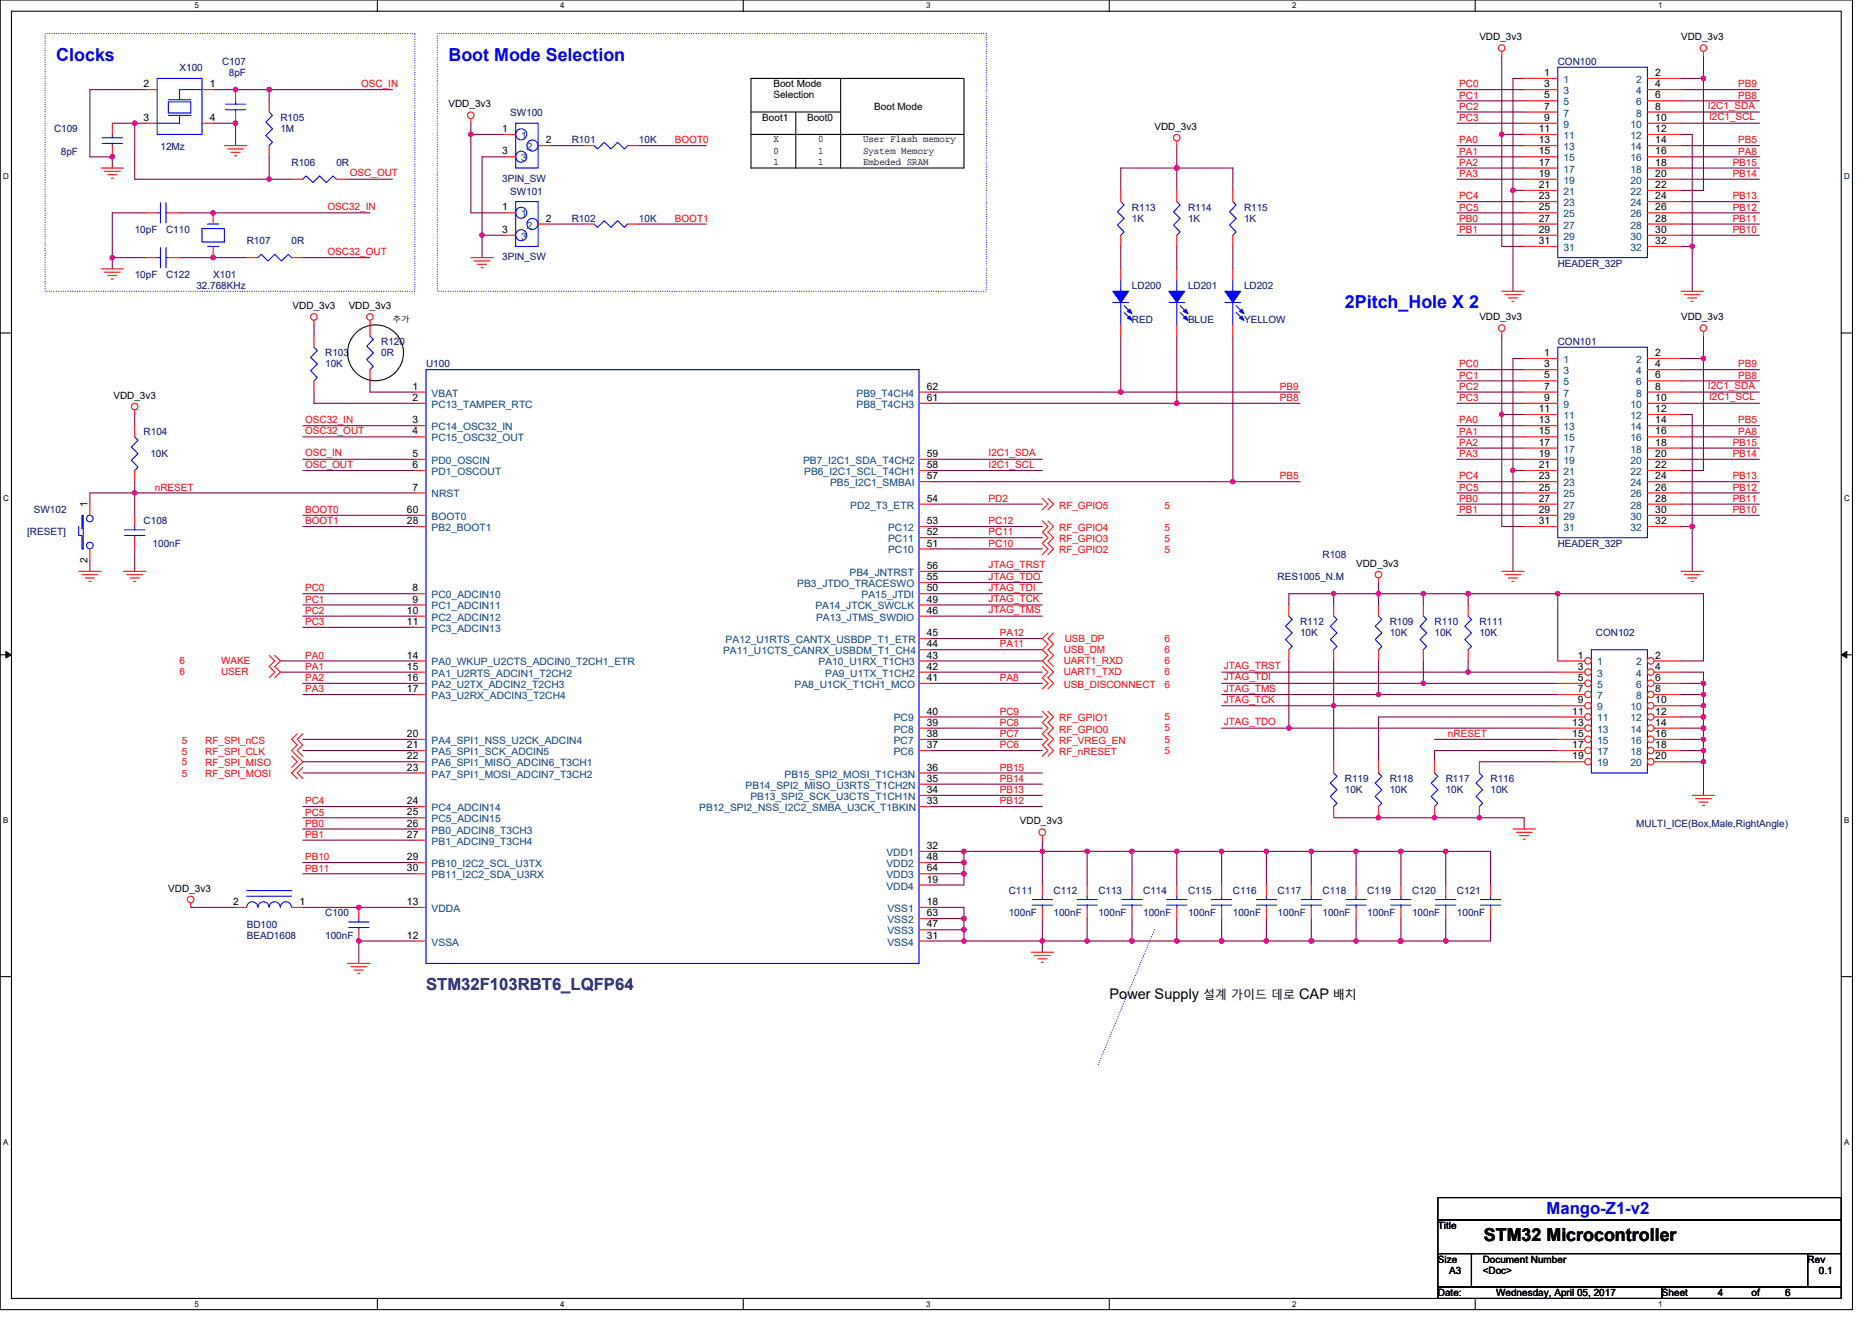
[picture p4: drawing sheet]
<svg xmlns="http://www.w3.org/2000/svg" width="297mm" height="210mm" viewBox="0 0 297 210" stroke-linecap="round" stroke-linejoin="round" font-family="sans-serif">
<defs><g id="words">
<g font-size="2.8" fill="#00f">
<text x="8.9" y="9.8">Clocks</text>
<text x="71.2" y="9.8">Boot Mode Selection</text>
<text x="213.4" y="48.9">2Pitch_Hole X 2</text>
</g>
<text font-size="2.8" x="235.5" y="197">STM32 Microcontroller</text>
<text font-size="2.6" fill="#000080" x="67.6" y="157.1">STM32F103RBT6_LQFP64</text>
<text font-size="2.6" fill="#00f" x="245.4" y="192.7">Mango-Z1-v2</text>
<g font-size="2.3">
<text x="176.1" y="158.5">Power Supply</text>
<text x="206.1" y="158.5">CAP</text>
</g>
<g font-size="1.9">
<text x="190.9" y="158.5">설계 가이드 데로</text>
<text x="211.5" y="158.5">배치</text>
</g>
<g font-size="1.6" fill="#000080">
<text x="28.5" y="11.2">X100</text>
<text x="35.2" y="10.3">C107</text>
<text x="247.2" y="10.3">CON100</text>
<text x="36.3" y="12.1">8pF</text>
<text x="8.6" y="21">C109</text>
<text x="25.5" y="23.8">12Mz</text>
<text x="44.5" y="19.2">R105</text>
<text x="44.5" y="21">1M</text>
<text x="80.9" y="18.5">SW100</text>
<text x="90.7" y="22.8">R101</text>
<text x="101.4" y="22.8">10K</text>
<text x="9.6" y="24.5">8pF</text>
<text x="46.3" y="26.3">R106</text>
<text x="53.4" y="26.3">0R</text>
<text x="79.7" y="28.8">3PIN_SW</text>
<text x="80.9" y="30.9">SW101</text>
<text x="90.7" y="35.2">R102</text>
<text x="101.4" y="35.2">10K</text>
<text x="179.6" y="33.4">R113</text>
<text x="179.6" y="35.2">1K</text>
<text x="188.5" y="33.4">R114</text>
<text x="188.5" y="35.2">1K</text>
<text x="197.4" y="33.4">R115</text>
<text x="197.4" y="35.2">1K</text>
<text x="21.4" y="37">10pF</text>
<text x="26.3" y="37">C110</text>
<text x="39.2" y="38.8">R107</text>
<text x="46.3" y="38.8">0R</text>
<text x="79.7" y="41.3">3PIN_SW</text>
<text x="21.4" y="44.1">10pF</text>
<text x="26.3" y="44.1">C122</text>
<text x="31.2" y="45.9">32.768KHz</text>
<text x="33.8" y="44.1">X101</text>
<text x="179.6" y="45.9">LD200</text>
<text x="188.5" y="45.9">LD201</text>
<text x="197.4" y="45.9">LD202</text>
<text x="247.2" y="42.3">HEADER_32P</text>
<text x="179.6" y="51.2">RED</text>
<text x="188.5" y="51.2">BLUE</text>
<text x="197.4" y="51.2">YELLOW</text>
<text x="51.6" y="56.5">R103</text>
<text x="51.6" y="58.3">10K</text>
<text x="60.5" y="54.8">R120</text>
<text x="60.5" y="56.5">0R</text>
<text x="67.6" y="58.3">U100</text>
<text x="247.2" y="54.8">CON101</text>
<text x="22.8" y="69">R104</text>
<text x="23.9" y="72.5">10K</text>
<text x="5.4" y="81.4">SW102</text>
<text x="22.8" y="83.2">C108</text>
<text x="4.3" y="85">[RESET]</text>
<text x="24.2" y="86.8">100nF</text>
<text x="209.8" y="88.5">R108</text>
<text x="247.2" y="86.8">HEADER_32P</text>
<text x="202.7" y="92.1">RES1005_N.M</text>
<text x="206.3" y="99.2">R112</text>
<text x="206.3" y="101">10K</text>
<text x="220.5" y="99.2">R109</text>
<text x="220.5" y="101">10K</text>
<text x="227.6" y="99.2">R110</text>
<text x="227.6" y="101">10K</text>
<text x="234.7" y="99.2">R111</text>
<text x="234.7" y="101">10K</text>
<text x="253.2" y="101">CON102</text>
<text x="213.4" y="124.1">R119</text>
<text x="213.4" y="125.9">10K</text>
<text x="220.5" y="124.1">R118</text>
<text x="220.5" y="125.9">10K</text>
<text x="229.4" y="124.1">R117</text>
<text x="229.4" y="125.9">10K</text>
<text x="236.5" y="124.1">R116</text>
<text x="236.5" y="125.9">10K</text>
<text x="259.6" y="131.2">MULTI_ICE(Box,Male,RightAngle)</text>
<text x="160.1" y="141.9">C111</text>
<text x="167.2" y="141.9">C112</text>
<text x="174.3" y="141.9">C113</text>
<text x="181.4" y="141.9">C114</text>
<text x="188.5" y="141.9">C115</text>
<text x="195.6" y="141.9">C116</text>
<text x="202.7" y="141.9">C117</text>
<text x="209.8" y="141.9">C118</text>
<text x="217" y="141.9">C119</text>
<text x="224.1" y="141.9">C120</text>
<text x="231.2" y="141.9">C121</text>
<text x="39.2" y="147.2">BD100</text>
<text x="39.2" y="149">BEAD1608</text>
<text x="51.6" y="145.4">C100</text>
<text x="51.6" y="149">100nF</text>
<text x="160.1" y="145.4">100nF</text>
<text x="167.2" y="145.4">100nF</text>
<text x="174.3" y="145.4">100nF</text>
<text x="181.4" y="145.4">100nF</text>
<text x="188.5" y="145.4">100nF</text>
<text x="195.6" y="145.4">100nF</text>
<text x="202.7" y="145.4">100nF</text>
<text x="209.8" y="145.4">100nF</text>
<text x="217" y="145.4">100nF</text>
<text x="224.1" y="145.4">100nF</text>
<text x="231.2" y="145.4">100nF</text>
</g>
<g font-size="1.6">
<text x="234.7" y="6.4">VDD_3v3</text>
<text x="266.7" y="6.4">VDD_3v3</text>
<text x="22.8" y="13.8">2</text>
<text x="33.3" y="13.8">1</text>
<text x="71.2" y="17.1">VDD_3v3</text>
<text x="122.7" y="13.9">Boot Mode</text>
<text x="122.7" y="15.5">Selection</text>
<text x="138.7" y="17.4">Boot Mode</text>
<text x="245" y="12.1">1</text>
<text x="245" y="13.8">3</text>
<text x="245" y="15.6">5</text>
<text x="245" y="17.4">7</text>
<text x="262.7" y="12.1">2</text>
<text x="262.7" y="13.8">4</text>
<text x="262.7" y="15.6">6</text>
<text x="262.7" y="17.4">8</text>
<text x="22.8" y="19.2">3</text>
<text x="33.3" y="19.2">4</text>
<text x="79.7" y="21">1</text>
<text x="86.6" y="22.7">2</text>
<text x="120.9" y="19.2">Boot1</text>
<text x="122.7" y="22.6">X</text>
<text x="128.1" y="19.2">Boot0</text>
<text x="129.8" y="22.6">0</text>
<text x="136.9" y="22.6">User Flash memory</text>
<text x="183.2" y="20.6">VDD_3v3</text>
<text x="244.2" y="22.7">13</text>
<text x="244.2" y="21">11</text>
<text x="245" y="19.2">9</text>
<text x="262.7" y="22.7">14</text>
<text x="262.7" y="19.2">10</text>
<text x="262.7" y="21">12</text>
<text x="79.7" y="24.5">3</text>
<text x="122.7" y="24.4">0</text>
<text x="122.7" y="26.1">1</text>
<text x="129.8" y="24.4">1</text>
<text x="129.8" y="26.1">1</text>
<text x="136.9" y="24.4">System Memory</text>
<text x="136.9" y="26.1">Embeded SRAM</text>
<text x="244.2" y="29.8">21</text>
<text x="244.2" y="28.1">19</text>
<text x="244.2" y="26.3">17</text>
<text x="244.2" y="24.5">15</text>
<text x="262.7" y="29.8">22</text>
<text x="262.7" y="28.1">20</text>
<text x="262.7" y="26.3">18</text>
<text x="262.7" y="24.5">16</text>
<text x="79.7" y="33.4">1</text>
<text x="86.6" y="35.2">2</text>
<text x="244.2" y="31.6">23</text>
<text x="244.2" y="33.4">25</text>
<text x="244.2" y="35.2">27</text>
<text x="262.7" y="31.6">24</text>
<text x="262.7" y="33.4">26</text>
<text x="262.7" y="35.2">28</text>
<text x="79.7" y="37">3</text>
<text x="244.2" y="37">29</text>
<text x="244.2" y="38.7">31</text>
<text x="262.7" y="37">30</text>
<text x="262.7" y="38.7">32</text>
<text x="46.4" y="49.1">VDD_3v3</text>
<text x="55.3" y="49.1">VDD_3v3</text>
<text x="234.7" y="50.8">VDD_3v3</text>
<text x="266.7" y="50.8">VDD_3v3</text>
<text x="245" y="56.5">1</text>
<text x="245" y="58.3">3</text>
<text x="262.7" y="56.5">2</text>
<text x="262.7" y="58.3">4</text>
<text x="18" y="63.3">VDD_3v3</text>
<text x="65.5" y="61.8">1</text>
<text x="65.5" y="63.6">2</text>
<text x="147.1" y="61.8">62</text>
<text x="147.1" y="63.6">61</text>
<text x="244.2" y="65.4">11</text>
<text x="245" y="60.1">5</text>
<text x="245" y="61.8">7</text>
<text x="245" y="63.6">9</text>
<text x="262.7" y="60.1">6</text>
<text x="262.7" y="61.8">8</text>
<text x="262.7" y="63.6">10</text>
<text x="262.7" y="65.4">12</text>
<text x="65.5" y="67.2">3</text>
<text x="65.5" y="69">4</text>
<text x="244.2" y="70.7">17</text>
<text x="244.2" y="69">15</text>
<text x="244.2" y="67.2">13</text>
<text x="262.7" y="70.7">18</text>
<text x="262.7" y="69">16</text>
<text x="262.7" y="67.2">14</text>
<text x="65.5" y="72.5">5</text>
<text x="65.5" y="74.3">6</text>
<text x="65.5" y="77.9">7</text>
<text x="147.1" y="72.5">59</text>
<text x="147.1" y="74.3">58</text>
<text x="147.1" y="76.1">57</text>
<text x="244.2" y="74.3">21</text>
<text x="244.2" y="72.5">19</text>
<text x="244.2" y="76.1">23</text>
<text x="244.2" y="77.9">25</text>
<text x="262.7" y="74.3">22</text>
<text x="262.7" y="72.5">20</text>
<text x="262.7" y="76.1">24</text>
<text x="262.7" y="77.9">26</text>
<text x="13.9" y="80.5" transform="rotate(-90 13.9 80.5)">1</text>
<text x="64.6" y="83.2">28</text>
<text x="64.6" y="81.4">60</text>
<text x="147.1" y="83.2">53</text>
<text x="147.1" y="79.6">54</text>
<text x="244.2" y="79.6">27</text>
<text x="244.2" y="81.4">29</text>
<text x="244.2" y="83.2">31</text>
<text x="262.7" y="79.6">28</text>
<text x="262.7" y="81.4">30</text>
<text x="262.7" y="83.2">32</text>
<text x="13.9" y="89.3" transform="rotate(-90 13.9 89.3)">2</text>
<text x="147.1" y="85">52</text>
<text x="147.1" y="86.7">51</text>
<text x="215.2" y="90">VDD_3v3</text>
<text x="65.5" y="93.9">8</text>
<text x="65.5" y="95.6">9</text>
<text x="147.1" y="93.9">50</text>
<text x="147.1" y="90.3">56</text>
<text x="147.1" y="92.1">55</text>
<text x="147.1" y="95.6">49</text>
<text x="64.6" y="97.4">10</text>
<text x="64.6" y="99.2">11</text>
<text x="147.1" y="101">45</text>
<text x="147.1" y="97.4">46</text>
<text x="64.6" y="104.5">14</text>
<text x="64.6" y="106.3">15</text>
<text x="147.1" y="106.3">42</text>
<text x="147.1" y="102.7">44</text>
<text x="147.1" y="104.5">43</text>
<text x="250.4" y="104.5">1</text>
<text x="250.4" y="106.3">3</text>
<text x="262.7" y="104.5">2</text>
<text x="262.7" y="106.3">4</text>
<text x="64.6" y="108.1">16</text>
<text x="64.6" y="109.9">17</text>
<text x="147.1" y="113.4">40</text>
<text x="147.1" y="108.1">41</text>
<text x="249.5" y="113.4">11</text>
<text x="250.4" y="108.1">5</text>
<text x="250.4" y="109.9">7</text>
<text x="250.4" y="111.6">9</text>
<text x="262.7" y="108.1">6</text>
<text x="262.7" y="109.9">8</text>
<text x="262.7" y="111.6">10</text>
<text x="262.7" y="113.4">12</text>
<text x="64.6" y="117">20</text>
<text x="64.6" y="118.7">21</text>
<text x="147.1" y="115.2">39</text>
<text x="147.1" y="117">38</text>
<text x="147.1" y="118.7">37</text>
<text x="249.5" y="115.2">13</text>
<text x="249.5" y="117">15</text>
<text x="249.5" y="118.7">17</text>
<text x="262.7" y="115.2">14</text>
<text x="262.7" y="117">16</text>
<text x="262.7" y="118.7">18</text>
<text x="64.6" y="120.5">22</text>
<text x="64.6" y="122.3">23</text>
<text x="147.1" y="122.3">36</text>
<text x="147.1" y="125.9">34</text>
<text x="147.1" y="124.1">35</text>
<text x="249.5" y="120.5">19</text>
<text x="262.7" y="120.5">20</text>
<text x="64.6" y="127.6">24</text>
<text x="64.6" y="129.4">25</text>
<text x="64.6" y="131.2">26</text>
<text x="147.1" y="127.6">33</text>
<text x="161.8" y="130.9">VDD_3v3</text>
<text x="64.6" y="133">27</text>
<text x="64.6" y="136.5">29</text>
<text x="147.1" y="134.7">32</text>
<text x="147.1" y="136.5">48</text>
<text x="26.7" y="141.5">VDD_3v3</text>
<text x="37" y="143.6">2</text>
<text x="47.5" y="143.6">1</text>
<text x="64.6" y="138.3">30</text>
<text x="64.6" y="143.6">13</text>
<text x="147.1" y="143.6">18</text>
<text x="147.1" y="138.3">64</text>
<text x="147.1" y="140.1">19</text>
<text x="64.6" y="149">12</text>
<text x="147.1" y="149">31</text>
<text x="147.1" y="147.2">47</text>
<text x="147.1" y="145.4">63</text>
<text x="228.2" y="195.1">Title</text>
<text x="228.2" y="200.4">Size</text>
<text x="229.9" y="202.2">A3</text>
<text x="235.3" y="200.4">Document Number</text>
<text x="235.3" y="202.2">&lt;Doc&gt;</text>
<text x="286.8" y="200.4">Rev</text>
<text x="288.6" y="202.2">0.1</text>
<text x="228.2" y="205.7">Date:</text>
<text x="237.4" y="205.7">Wednesday, April 05, 2017</text>
<text x="263.7" y="205.7">Sheet</text>
<text x="272.6" y="205.7">4</text>
<text x="277.9" y="205.7">of</text>
<text x="283.3" y="205.7">6</text>
</g>
<g font-size="1.6" fill="#f00">
<text x="57.3" y="13.8">OSC_IN</text>
<text x="231.5" y="13.9">PC0</text>
<text x="231.5" y="15.6">PC1</text>
<text x="231.5" y="17.4">PC2</text>
<text x="271" y="17.3">I2C1_SDA</text>
<text x="275.8" y="13.9">PB9</text>
<text x="275.8" y="15.6">PB8</text>
<text x="107.1" y="22.8">BOOT0</text>
<text x="231.5" y="19.2">PC3</text>
<text x="231.5" y="22.8">PA0</text>
<text x="271.2" y="19.1">I2C1_SCL</text>
<text x="275.8" y="22.8">PB5</text>
<text x="55.5" y="28">OSC_OUT</text>
<text x="231.5" y="24.5">PA1</text>
<text x="231.5" y="26.3">PA2</text>
<text x="231.5" y="28.1">PA3</text>
<text x="274.9" y="26.3">PB15</text>
<text x="274.9" y="28.1">PB14</text>
<text x="275.8" y="24.5">PA8</text>
<text x="52" y="33.3">OSC32_IN</text>
<text x="107.1" y="35.2">BOOT1</text>
<text x="231.5" y="31.6">PC4</text>
<text x="231.5" y="33.4">PC5</text>
<text x="231.5" y="35.2">PB0</text>
<text x="274.9" y="31.6">PB13</text>
<text x="274.9" y="33.4">PB12</text>
<text x="274.9" y="35.2">PB11</text>
<text x="52" y="40.4">OSC32_OUT</text>
<text x="231.5" y="37">PB1</text>
<text x="274.9" y="37">PB10</text>
<text x="231.5" y="58.3">PC0</text>
<text x="275.8" y="58.3">PB9</text>
<text x="203.1" y="61.9">PB9</text>
<text x="203.1" y="63.6">PB8</text>
<text x="231.5" y="60.1">PC1</text>
<text x="231.5" y="61.9">PC2</text>
<text x="231.5" y="63.6">PC3</text>
<text x="271" y="61.8">I2C1_SDA</text>
<text x="271.2" y="63.5">I2C1_SCL</text>
<text x="275.8" y="60.1">PB8</text>
<text x="48.4" y="67.1">OSC32_IN</text>
<text x="48.4" y="68.9">OSC32_OUT</text>
<text x="231.5" y="67.2">PA0</text>
<text x="231.5" y="69">PA1</text>
<text x="231.5" y="70.8">PA2</text>
<text x="274.9" y="70.8">PB15</text>
<text x="275.8" y="67.2">PB5</text>
<text x="275.8" y="69">PA8</text>
<text x="24.6" y="77.9">nRESET</text>
<text x="48.4" y="72.4">OSC_IN</text>
<text x="48.4" y="74.2">OSC_OUT</text>
<text x="156.9" y="72.4">I2C1_SDA</text>
<text x="156.9" y="74.2">I2C1_SCL</text>
<text x="203.1" y="76.1">PB5</text>
<text x="231.5" y="72.5">PA3</text>
<text x="231.5" y="76.1">PC4</text>
<text x="231.5" y="77.9">PC5</text>
<text x="274.9" y="76.1">PB13</text>
<text x="274.9" y="77.9">PB12</text>
<text x="274.9" y="72.5">PB14</text>
<text x="48.4" y="81.4">BOOT0</text>
<text x="48.4" y="83.2">BOOT1</text>
<text x="156.9" y="79.7">PD2</text>
<text x="156.9" y="83.2">PC12</text>
<text x="168.1" y="80.7">RF_GPIO5</text>
<text x="184.8" y="80.7">5</text>
<text x="231.5" y="79.7">PB0</text>
<text x="231.5" y="81.4">PB1</text>
<text x="274.9" y="79.7">PB11</text>
<text x="274.9" y="81.4">PB10</text>
<text x="156.9" y="85">PC11</text>
<text x="156.9" y="86.8">PC10</text>
<text x="168.1" y="87.8">RF_GPIO2</text>
<text x="168.1" y="86">RF_GPIO3</text>
<text x="168.1" y="84.3">RF_GPIO4</text>
<text x="184.8" y="87.8">5</text>
<text x="184.8" y="86">5</text>
<text x="184.8" y="84.3">5</text>
<text x="48.4" y="93.9">PC0</text>
<text x="48.4" y="95.7">PC1</text>
<text x="156.9" y="90.2">JTAG_TRST</text>
<text x="156.9" y="92">JTAG_TDO</text>
<text x="156.9" y="93.8">JTAG_TDI</text>
<text x="156.9" y="95.5">JTAG_TCK</text>
<text x="48.4" y="97.4">PC2</text>
<text x="48.4" y="99.2">PC3</text>
<text x="156.9" y="97.3">JTAG_TMS</text>
<text x="158.6" y="101">PA12</text>
<text x="168.9" y="101.9">USB_DP</text>
<text x="184.8" y="101.9">6</text>
<text x="28.5" y="105.4">6</text>
<text x="28.5" y="107.2">6</text>
<text x="35.1" y="105.4">WAKE</text>
<text x="35.1" y="107.2">USER</text>
<text x="48.4" y="104.5">PA0</text>
<text x="48.4" y="106.3">PA1</text>
<text x="158.6" y="102.8">PA11</text>
<text x="168.8" y="105.4">UART1_RXD</text>
<text x="168.8" y="107.2">UART1_TXD</text>
<text x="168.8" y="103.7">USB_DM</text>
<text x="184.8" y="105.4">6</text>
<text x="184.8" y="107.2">6</text>
<text x="184.8" y="103.7">6</text>
<text x="194.2" y="106.2">JTAG_TRST</text>
<text x="194.2" y="108">JTAG_TDI</text>
<text x="48.4" y="108.1">PA2</text>
<text x="48.4" y="109.9">PA3</text>
<text x="158.6" y="113.4">PC9</text>
<text x="158.6" y="108.1">PA8</text>
<text x="168.8" y="109.2">USB_DISCONNECT</text>
<text x="184.8" y="109.2">6</text>
<text x="194.2" y="111.5">JTAG_TCK</text>
<text x="194.2" y="109.8">JTAG_TMS</text>
<text x="28.8" y="118">5</text>
<text x="28.8" y="119.8">5</text>
<text x="32.6" y="118">RF_SPI_nCS</text>
<text x="32.6" y="119.8">RF_SPI_CLK</text>
<text x="158.6" y="115.2">PC8</text>
<text x="158.6" y="117">PC7</text>
<text x="158.6" y="118.8">PC6</text>
<text x="168.1" y="114.5">RF_GPIO1</text>
<text x="168.1" y="119.8">RF_nRESET</text>
<text x="168.1" y="118">RF_VREG_EN</text>
<text x="168.1" y="116.3">RF_GPIO0</text>
<text x="184.8" y="114.3">5</text>
<text x="184.8" y="119.7">5</text>
<text x="184.8" y="117.9">5</text>
<text x="184.8" y="116.1">5</text>
<text x="194.2" y="115.1">JTAG_TDO</text>
<text x="229.8" y="117">nRESET</text>
<text x="28.8" y="123.4">5</text>
<text x="28.8" y="121.4">5</text>
<text x="32.6" y="123.4">RF_SPI_MOSI</text>
<text x="32.6" y="121.6">RF_SPI_MISO</text>
<text x="158.6" y="122.3">PB15</text>
<text x="158.6" y="124.1">PB14</text>
<text x="158.6" y="125.9">PB13</text>
<text x="48.4" y="127.7">PC4</text>
<text x="48.4" y="129.4">PC5</text>
<text x="48.4" y="131.2">PB0</text>
<text x="158.6" y="127.7">PB12</text>
<text x="48.4" y="133">PB1</text>
<text x="48.4" y="136.5">PB10</text>
<text x="48.4" y="138.3">PB11</text>
</g>
<g font-size="1.6" fill="#004080">
<text x="248.1" y="13.2">1</text>
<text x="248.1" y="14.9">3</text>
<text x="248.1" y="16.7">5</text>
<text x="259.6" y="13.2">2</text>
<text x="259.6" y="14.9">4</text>
<text x="259.6" y="16.7">6</text>
<text x="82.7" y="22.1">1</text>
<text x="83.6" y="23.8">2</text>
<text x="248.1" y="18.5">7</text>
<text x="248.1" y="20.3">9</text>
<text x="248.1" y="23.8">13</text>
<text x="248.1" y="22.1">11</text>
<text x="258.7" y="23.8">14</text>
<text x="258.7" y="20.3">10</text>
<text x="258.7" y="22.1">12</text>
<text x="259.6" y="18.5">8</text>
<text x="82.7" y="25.6">3</text>
<text x="248.1" y="29.2">19</text>
<text x="248.1" y="27.4">17</text>
<text x="248.1" y="25.6">15</text>
<text x="258.7" y="29.2">20</text>
<text x="258.7" y="27.4">18</text>
<text x="258.7" y="25.6">16</text>
<text x="82.7" y="34.5">1</text>
<text x="248.1" y="30.9">21</text>
<text x="248.1" y="32.7">23</text>
<text x="248.1" y="34.5">25</text>
<text x="258.7" y="30.9">22</text>
<text x="258.7" y="32.7">24</text>
<text x="258.7" y="34.5">26</text>
<text x="82.7" y="38.1">3</text>
<text x="83.6" y="36.3">2</text>
<text x="248.1" y="36.3">27</text>
<text x="248.1" y="38.1">29</text>
<text x="248.1" y="39.8">31</text>
<text x="258.7" y="36.3">28</text>
<text x="258.7" y="38.1">30</text>
<text x="258.7" y="39.8">32</text>
<text x="248.1" y="57.6">1</text>
<text x="248.1" y="59.4">3</text>
<text x="259.6" y="57.6">2</text>
<text x="259.6" y="59.4">4</text>
<text x="68.5" y="62.9">VBAT</text>
<text x="68.5" y="64.7">PC13_TAMPER_RTC</text>
<text x="135.9" y="62.9">PB9_T4CH4</text>
<text x="135.9" y="64.7">PB8_T4CH3</text>
<text x="248.1" y="61.2">5</text>
<text x="248.1" y="62.9">7</text>
<text x="248.1" y="64.7">9</text>
<text x="258.7" y="64.7">10</text>
<text x="259.6" y="61.2">6</text>
<text x="259.6" y="62.9">8</text>
<text x="68.5" y="68.3">PC14_OSC32_IN</text>
<text x="68.5" y="70.1">PC15_OSC32_OUT</text>
<text x="248.1" y="71.8">17</text>
<text x="248.1" y="70.1">15</text>
<text x="248.1" y="68.3">13</text>
<text x="248.1" y="66.5">11</text>
<text x="258.7" y="71.8">18</text>
<text x="258.7" y="70.1">16</text>
<text x="258.7" y="68.3">14</text>
<text x="258.7" y="66.5">12</text>
<text x="68.5" y="73.6">PD0_OSCIN</text>
<text x="68.5" y="75.4">PD1_OSCOUT</text>
<text x="127.4" y="73.6">PB7_I2C1_SDA_T4CH2</text>
<text x="127.6" y="75.4">PB6_I2C1_SCL_T4CH1</text>
<text x="131.7" y="77.2">PB5_I2C1_SMBAI</text>
<text x="248.1" y="75.4">21</text>
<text x="248.1" y="73.6">19</text>
<text x="248.1" y="77.2">23</text>
<text x="258.7" y="75.4">22</text>
<text x="258.7" y="73.6">20</text>
<text x="258.7" y="77.2">24</text>
<text x="68.5" y="79">NRST</text>
<text x="68.5" y="82.5">BOOT0</text>
<text x="134.9" y="80.7">PD2_T3_ETR</text>
<text x="248.1" y="79">25</text>
<text x="248.1" y="80.7">27</text>
<text x="248.1" y="82.5">29</text>
<text x="258.7" y="79">26</text>
<text x="258.7" y="80.7">28</text>
<text x="258.7" y="82.5">30</text>
<text x="68.5" y="84.3">PB2_BOOT1</text>
<text x="140.9" y="84.3">PC12</text>
<text x="140.9" y="86.1">PC11</text>
<text x="140.9" y="87.8">PC10</text>
<text x="248.1" y="84.3">31</text>
<text x="258.7" y="84.3">32</text>
<text x="68.5" y="95">PC0_ADCIN10</text>
<text x="126.5" y="93.2">PB3_JTDO_TRACESWO</text>
<text x="134.8" y="91.4">PB4_JNTRST</text>
<text x="136.7" y="95">PA15_JTDI</text>
<text x="68.5" y="96.7">PC1_ADCIN11</text>
<text x="68.5" y="98.5">PC2_ADCIN12</text>
<text x="68.5" y="100.3">PC3_ADCIN13</text>
<text x="129.4" y="96.7">PA14_JTCK_SWCLK</text>
<text x="129.5" y="98.5">PA13_JTMS_SWDIO</text>
<text x="68.5" y="105.6">PA0_WKUP_U2CTS_ADCIN0_T2CH1_ETR</text>
<text x="68.5" y="107.4">PA1_U2RTS_ADCIN1_T2CH2</text>
<text x="114.7" y="103.8">PA11_U1CTS_CANRX_USBDM_T1_CH4</text>
<text x="115.1" y="102.1">PA12_U1RTS_CANTX_USBDP_T1_ETR</text>
<text x="129.9" y="105.6">PA10_U1RX_T1CH3</text>
<text x="130.9" y="107.4">PA9_U1TX_T1CH2</text>
<text x="253.4" y="105.6">1</text>
<text x="253.4" y="107.4">3</text>
<text x="259.6" y="105.6">2</text>
<text x="259.6" y="107.4">4</text>
<text x="68.5" y="109.2">PA2_U2TX_ADCIN2_T2CH3</text>
<text x="68.5" y="111">PA3_U2RX_ADCIN3_T2CH4</text>
<text x="126.1" y="109.2">PA8_U1CK_T1CH1_MCO</text>
<text x="253.4" y="109.2">5</text>
<text x="253.4" y="111">7</text>
<text x="253.4" y="112.7">9</text>
<text x="258.7" y="112.7">10</text>
<text x="259.6" y="109.2">6</text>
<text x="259.6" y="111">8</text>
<text x="68.5" y="118.1">PA4_SPI1_NSS_U2CK_ADCIN4</text>
<text x="68.5" y="119.8">PA5_SPI1_SCK_ADCIN5</text>
<text x="141.8" y="114.5">PC9</text>
<text x="141.8" y="116.3">PC8</text>
<text x="141.8" y="118.1">PC7</text>
<text x="141.8" y="119.8">PC6</text>
<text x="253.4" y="114.5">11</text>
<text x="253.4" y="116.3">13</text>
<text x="253.4" y="118.1">15</text>
<text x="253.4" y="119.8">17</text>
<text x="258.7" y="114.5">12</text>
<text x="258.7" y="116.3">14</text>
<text x="258.7" y="118.1">16</text>
<text x="258.7" y="119.8">18</text>
<text x="68.5" y="121.6">PA6_SPI1_MISO_ADCIN6_T3CH1</text>
<text x="68.5" y="123.4">PA7_SPI1_MOSI_ADCIN7_T3CH2</text>
<text x="118.3" y="125.2">PB14_SPI2_MISO_U3RTS_T1CH2N</text>
<text x="124.5" y="123.4">PB15_SPI2_MOSI_T1CH3N</text>
<text x="253.4" y="121.6">19</text>
<text x="258.7" y="121.6">20</text>
<text x="68.5" y="128.7">PC4_ADCIN14</text>
<text x="68.5" y="130.5">PC5_ADCIN15</text>
<text x="111" y="128.7">PB12_SPI2_NSS_I2C2_SMBA_U3CK_T1BKIN</text>
<text x="119.1" y="127">PB13_SPI2_SCK_U3CTS_T1CH1N</text>
<text x="68.5" y="132.3">PB0_ADCIN8_T3CH3</text>
<text x="68.5" y="134.1">PB1_ADCIN9_T3CH4</text>
<text x="68.5" y="137.6">PB10_I2C2_SCL_U3TX</text>
<text x="140.6" y="135.8">VDD1</text>
<text x="140.6" y="137.6">VDD2</text>
<text x="68.5" y="139.4">PB11_I2C2_SDA_U3RX</text>
<text x="140.6" y="139.4">VDD3</text>
<text x="140.6" y="141.2">VDD4</text>
<text x="68.5" y="144.7">VDDA</text>
<text x="140.8" y="148.3">VSS3</text>
<text x="140.8" y="146.5">VSS2</text>
<text x="140.8" y="144.7">VSS1</text>
<text x="68.5" y="150.1">VSSA</text>
<text x="140.8" y="150.1">VSS4</text>
</g>
<g font-size="1.3">
<text x="30.8" y="1.3">5</text>
<text x="88.9" y="1.3">4</text>
<text x="147" y="1.3">3</text>
<text x="205" y="1.3">2</text>
<text x="263.1" y="1.3">1</text>
<text x=".5" y="28.4">D</text>
<text x="292.6" y="28.4">D</text>
<text x=".5" y="79.5">C</text>
<text x="292.6" y="79.5">C</text>
<text x=".5" y="130.6">B</text>
<text x="292.6" y="130.6">B</text>
<text x=".5" y="181.7">A</text>
<text x="292.6" y="181.7">A</text>
<text x="30.8" y="207.4">5</text>
<text x="88.9" y="207.4">4</text>
<text x="147" y="207.4">3</text>
<text x="205" y="207.4">2</text>
<text x="263.1" y="207.4">1</text>
</g>
<text font-size="1.2" x="62.3" y="51.1">추가</text>
</g></defs>
<path d="M0 0h293.9v207.9h-293.9zM1.8 1.8h290.4v204.3h-290.4z" fill="none" stroke="#000" stroke-width=".17"/>
<g fill="#fff">
<path d="M30.8 .2h.7v1.4h-.7z"/>
<path d="M30.8 206.3h.7v1.4h-.7z"/>
</g>
<path d="M59.9 0v1.8M59.9 206.1v1.8" fill="none" stroke="#000" stroke-width=".17"/>
<g fill="#fff">
<path d="M88.9 .2h.7v1.4h-.7z"/>
<path d="M88.9 206.3h.7v1.4h-.7z"/>
</g>
<path d="M117.9 0v1.8M117.9 206.1v1.8" fill="none" stroke="#000" stroke-width=".17"/>
<g fill="#fff">
<path d="M147 .2h.7v1.4h-.7z"/>
<path d="M147 206.3h.7v1.4h-.7z"/>
</g>
<path d="M176 0v1.8M176 206.1v1.8" fill="none" stroke="#000" stroke-width=".17"/>
<g fill="#fff">
<path d="M205 .2h.7v1.4h-.7z"/>
<path d="M205 206.3h.7v1.4h-.7z"/>
</g>
<path d="M234.1 0v1.8M234.1 206.1v1.8" fill="none" stroke="#000" stroke-width=".17"/>
<g fill="#fff">
<path d="M263.1 .2h.7v1.4h-.7z"/>
<path d="M263.1 206.3h.7v1.4h-.7z"/>
<path d="M.5 27.3h.9v1.4h-.9z"/>
<path d="M292.6 27.3h.9v1.4h-.9z"/>
<path d="M.5 78.4h.9v1.4h-.9z"/>
<path d="M292.6 78.4h.9v1.4h-.9z"/>
</g>
<path d="M0 52.9h1.8M292.2 52.9h1.7" fill="none" stroke="#000" stroke-width=".17"/>
<g fill="#fff">
<path d="M.5 129.5h.8v1.4h-.8z"/>
<path d="M292.6 129.5h.9v1.4h-.9z"/>
</g>
<path d="M0 103.9h1.8M292.2 103.9h1.7" fill="none" stroke="#000" stroke-width=".17"/>
<path d="M.9 103.4l.9 .5-.9 .5zM292.2 103.9l.8-.5v1z" fill="#000" stroke="#000" stroke-width=".16"/>
<g fill="#fff">
<path d="M.5 180.5h.8v1.4h-.8z"/>
<path d="M292.6 180.5h.9v1.4h-.9z"/>
</g>
<g fill="none" stroke="#000" stroke-width=".17">
<path d="M119.2 17.8h14.2M119.2 12.4h33.7v14.3h-33.7zM126.3 17.8v8.9M133.4 12.4v14.3M119.2 21.3h33.7M0 155h1.8M292.2 155h1.7M228.2 190.1h64v3.5h-64zM228.2 193.6h64v5.4h-64zM228.2 199h5.3v5.3h-5.3zM233.5 199h53.3v5.3h-53.3zM286.8 199h5.4v5.3h-5.4z"/>
<path d="M228.2 204.3h35.5v1.8h-35.5zM263.7 204.3h28.5v1.8h-28.5z"/>
<circle cx="59.6" cy="56" r="4.4"/>
</g>
<path d="M7.2 5.3h58.6v40.9h-58.6zM69.4 5.3h87.1v40.9h-87.1zM183.2 147.6l-8.9 21.3M174.3 168.9h.1" fill="none" stroke="#00f" stroke-width=".17" stroke-dasharray="0 .3"/>
<g fill="none" stroke="#800040" stroke-width=".17">
<path d="M17.8 19.6h3.6M21.4 19.6h1.8M21.4 19.6v8.8h21.3M23.2 14.2h-8.9v10.7h3.5v1.8M33.8 14.2h8.9M33.8 19.6h3.6v3.5M42.7 14.2v1.8M42.7 14.2h19.6M74.7 19.6v1.7M231.2 14.2h10.6M231.2 16h10.6M231.2 17.8h10.6"/>
<path d="M231.2 19.6h10.6M238.3 8.9v12.4h3.5M241.8 12.4h-1.7v17.8M266.7 12.4h3.6M266.7 14.2h12.5M266.7 16h12.5M266.7 17.8h12.5M266.7 19.6h12.5M270.3 8.9v3.5M270.3 12.4v17.8h-3.6M23.2 33.8h-5.4v7.1M42.7 24.9v3.5"/>
<path d="M42.7 28.4h3.6M55.2 28.4h7.1M58.7 33.8h-30.2M74.7 21.3h5.3M74.7 21.3v12.5h5.3M76.5 37.3v3.6M76.5 37.3h3.5M80 24.9h-3.5v12.4M87.2 23.1h5.3M87.2 35.6h5.3M101.4 23.1h10.7M101.4 35.6h10.7"/>
<path d="M177.8 39.1v3.6M186.7 26.7h-8.9v3.5M186.7 26.7h8.9v3.5M186.7 39.1v3.6M186.7 26.7v3.5M186.7 23.1v3.6M195.6 39.1v3.6M231.2 23.1h10.6M231.2 24.9h10.6M231.2 26.7h10.6M231.2 28.4h10.6M231.2 32h10.6"/>
<path d="M231.2 33.8h10.6M231.2 35.6h10.6M231.2 37.3h10.6M238.3 21.3v17.8h3.5M240.1 30.2h1.7M240.1 30.2v16M266.7 28.4h12.5M266.7 32h12.5M266.7 33.8h12.5M266.7 35.6h12.5M266.7 37.3h12.5M266.7 23.1h12.5"/>
<path d="M266.7 24.9h12.5M266.7 26.7h12.5M266.7 39.1h1.8M266.7 21.3h1.8v17.8M268.5 39.1v7.1M17.8 40.9h5.4M17.8 40.9v1.8M39.2 40.9h-10.7M48 40.9h10.7M49.8 51.6v1.7M177.8 53.3v8.9M186.7 53.3v10.7"/>
<path d="M195.6 53.3v23.2M231.2 58.7h10.6M238.3 53.3v12.5h3.5M241.8 56.9h-1.7v17.8M266.7 56.9h3.6M266.7 58.7h12.5M270.3 53.3v3.6M270.3 56.9v17.8h-3.6M21.4 65.8v1.8M21.4 78.2v3.6M21.4 78.2h-7.1v1.8M21.4 76.5v1.7"/>
<path d="M21.4 78.2h44.4M48 72.9h17.8M48 74.7h17.8M48 67.6h17.8M48 69.3h17.8M49.8 62.2v1.8h16M58.7 60.5v1.7h7.1M147.6 64h39.1M147.6 76.5h48M147.6 72.9h17.8M147.6 74.7h17.8M147.6 62.2h30.2"/>
<path d="M177.8 62.2h28.5M186.7 64h19.6M195.6 76.5h10.7M231.2 60.5h10.6M231.2 62.2h10.6M231.2 64h10.6M231.2 67.6h10.6M231.2 69.3h10.6M231.2 71.1h10.6M231.2 72.9h10.6M231.2 76.5h10.6M231.2 78.2h10.6"/>
<path d="M238.3 65.8v17.8h3.5M240.1 74.7h1.7M240.1 74.7v16M266.7 76.5h12.5M266.7 78.2h12.5M266.7 67.6h12.5M266.7 69.3h12.5M266.7 71.1h12.5M266.7 72.9h12.5M266.7 60.5h12.5M266.7 62.2h12.5M266.7 64h12.5"/>
<path d="M266.7 65.8h1.8v17.8M14.3 88.9v1.8M21.4 87.1v3.6M48 81.8h17.8M48 83.6h17.8M48 94.2h17.8M48 96h17.8M48 97.8h17.8M48 99.6h17.8M147.6 92.5h17.8M147.6 80h17.8M147.6 83.6h17.8"/>
<path d="M147.6 85.3h17.8M147.6 90.7h17.8M147.6 94.2h17.8M147.6 96h17.8M147.6 97.8h17.8M147.6 87.1h17.8M204.5 96v-1.8h7.1v1.8M211.6 94.2h7.1v1.8M218.7 92.5v1.7h7.1v1.8M225.8 94.2h7.2M231.2 80h10.6M231.2 81.8h10.6"/>
<path d="M233 94.2v1.8M233 94.2h14.2M247.2 94.2v10.7M247.2 94.2h23.1v10.7h-3.6M266.7 80h12.5M266.7 81.8h12.5M266.7 83.6h1.8M268.5 83.6v7.1M44.5 104.9h21.3M44.5 106.7h21.3M48 117.3h17.8M48 108.5h17.8"/>
<path d="M48 110.2h17.8M48 119.1h17.8M147.6 103.1h17.8M147.6 101.3h17.8M147.6 113.8h17.8M147.6 115.6h17.8M147.6 117.3h17.8M147.6 119.1h17.8M147.6 104.9h17.8M147.6 106.7h17.8M147.6 108.5h17.8M193.8 106.7h39.2"/>
<path d="M193.8 112h17.8M193.8 108.5h32M193.8 115.6h10.7M193.8 110.2h24.9M204.5 104.9v10.7M204.5 115.6h42.7M211.6 104.9v7.1M211.6 112v8.9M211.6 112h35.6M218.7 104.9v5.3M218.7 110.2h28.5M225.8 104.9v3.6"/>
<path d="M225.8 108.5h21.4M227.6 117.3h19.6M233 104.9v1.8M233 106.7h14.2M247.2 113.8h-28.5v7.1M247.2 119.1h-19.6v1.8M266.7 112h3.6v1.8M266.7 113.8h3.6v1.8M266.7 115.6h3.6v1.7M266.7 117.3h3.6v1.8M266.7 110.2h3.6M266.7 119.1h3.6v1.8"/>
<path d="M266.7 108.5h3.6v1.7M266.7 106.7h3.6v1.8M270.3 110.2v1.8M48 138.7h17.8M48 128h17.8M48 129.8h17.8M48 131.6h17.8M48 133.3h17.8M48 120.9h17.8M48 122.7h17.8M48 136.9h17.8M147.6 136.9h5.3"/>
<path d="M147.6 122.7h17.8M147.6 124.5h17.8M147.6 126.2h17.8M147.6 128h17.8M147.6 138.7h5.3M147.6 135.1h5.3M152.9 138.7v1.8h-5.3M152.9 135.1v1.8M152.9 135.1h12.5M152.9 136.9v1.8M165.4 133.4v1.7M165.4 135.1v5.4"/>
<path d="M165.4 135.1h7.1M172.5 135.1v5.4M172.5 135.1h7.1M179.6 135.1h7.1M179.6 135.1v5.4M186.7 135.1v5.4M186.7 135.1h7.1v5.4M193.8 135.1h7.2M201 135.1v5.4M201 135.1h14.2M208.1 135.1v5.4M211.6 129.8h30.2v1.8"/>
<path d="M215.2 135.1h7.1M215.2 135.1v5.4M222.3 135.1v5.4M222.3 135.1h7.1M229.4 135.1v5.4M229.4 135.1h7.1v5.4M234.7 120.9h12.5M266.7 120.9h3.6v5.3M30.3 144h7.1M48 144h17.8M65.8 149.4h-8.9v3.5M147.6 144h5.3v1.8"/>
<path d="M147.6 145.8h5.3M147.6 147.6h5.3M147.6 149.4h5.3M152.9 149.4h12.5M152.9 147.6v1.8M152.9 145.8v1.8M165.4 149.4v1.7M165.4 145.8v3.6M165.4 149.4h7.1M172.5 149.4h7.1M172.5 145.8v3.6M179.6 149.4h7.1"/>
<path d="M179.6 145.8v3.6M186.7 149.4h7.1M186.7 145.8v3.6M193.8 149.4h7.2M193.8 145.8v3.6M201 145.8v3.6M201 149.4h7.1M208.1 145.8v3.6M208.1 149.4h7.1M215.2 145.8v3.6M215.2 149.4h7.1M222.3 145.8v3.6"/>
<path d="M222.3 149.4h7.1M229.4 145.8v3.6M236.5 145.8v3.6h-7.1"/>
</g>
<g fill="#f0f" stroke="#f0f" stroke-width=".17">
<circle cx="165.4" cy="149.3" r=".35"/>
<circle cx="270.3" cy="113.8" r=".35"/>
<circle cx="211.6" cy="112" r=".35"/>
<circle cx="179.6" cy="149.3" r=".35"/>
<circle cx="270.3" cy="115.6" r=".35"/>
<circle cx="204.5" cy="115.6" r=".35"/>
<circle cx="193.8" cy="149.3" r=".35"/>
<circle cx="270.3" cy="117.3" r=".35"/>
<circle cx="208.1" cy="149.3" r=".35"/>
<circle cx="225.8" cy="94.2" r=".35"/>
<circle cx="222.3" cy="149.3" r=".35"/>
<circle cx="270.3" cy="119.1" r=".35"/>
<circle cx="152.9" cy="138.7" r=".35"/>
<circle cx="270.3" cy="120.9" r=".35"/>
<circle cx="152.9" cy="136.9" r=".35"/>
<circle cx="211.6" cy="94.2" r=".35"/>
<circle cx="240.1" cy="30.2" r=".35"/>
<circle cx="268.5" cy="39.1" r=".35"/>
<circle cx="238.3" cy="21.3" r=".35"/>
<circle cx="270.3" cy="12.4" r=".35"/>
<circle cx="152.9" cy="135.1" r=".35"/>
<circle cx="218.7" cy="94.2" r=".35"/>
<circle cx="152.9" cy="149.3" r=".35"/>
<circle cx="240.1" cy="74.7" r=".35"/>
<circle cx="268.5" cy="83.6" r=".35"/>
<circle cx="238.3" cy="65.8" r=".35"/>
<circle cx="270.3" cy="56.9" r=".35"/>
<circle cx="152.9" cy="147.6" r=".35"/>
<circle cx="195.6" cy="76.4" r=".35"/>
<circle cx="56.9" cy="144" r=".35"/>
<circle cx="21.4" cy="78.2" r=".35"/>
<circle cx="152.9" cy="145.8" r=".35"/>
<circle cx="56.9" cy="149.3" r=".35"/>
<circle cx="232.9" cy="94.2" r=".35"/>
<circle cx="247.2" cy="94.2" r=".35"/>
<circle cx="74.7" cy="21.3" r=".35"/>
<circle cx="186.7" cy="26.7" r=".35"/>
<circle cx="177.8" cy="62.2" r=".35"/>
<circle cx="186.7" cy="64" r=".35"/>
<circle cx="37.4" cy="19.5" r=".35"/>
<circle cx="42.7" cy="14.2" r=".35"/>
<circle cx="17.8" cy="24.9" r=".35"/>
<circle cx="21.4" cy="19.5" r=".35"/>
<circle cx="76.5" cy="37.3" r=".35"/>
<circle cx="33.8" cy="33.8" r=".35"/>
<circle cx="218.7" cy="129.8" r=".35"/>
<circle cx="227.6" cy="129.8" r=".35"/>
<circle cx="234.7" cy="129.8" r=".35"/>
<circle cx="172.5" cy="149.3" r=".35"/>
<circle cx="165.4" cy="135.1" r=".35"/>
<circle cx="172.5" cy="135.1" r=".35"/>
<circle cx="232.9" cy="106.7" r=".35"/>
<circle cx="186.7" cy="135.1" r=".35"/>
<circle cx="193.8" cy="135.1" r=".35"/>
<circle cx="208.1" cy="135.1" r=".35"/>
<circle cx="215.2" cy="135.1" r=".35"/>
<circle cx="200.9" cy="135.1" r=".35"/>
<circle cx="229.4" cy="135.1" r=".35"/>
<circle cx="200.9" cy="149.3" r=".35"/>
<circle cx="186.7" cy="149.3" r=".35"/>
<circle cx="17.8" cy="40.9" r=".35"/>
<circle cx="42.7" cy="28.4" r=".35"/>
<circle cx="37.4" cy="14.2" r=".35"/>
<circle cx="33.8" cy="40.9" r=".35"/>
<circle cx="215.2" cy="149.3" r=".35"/>
<circle cx="229.4" cy="149.3" r=".35"/>
<circle cx="179.6" cy="135.1" r=".35"/>
<circle cx="270.3" cy="108.4" r=".35"/>
<circle cx="222.3" cy="135.1" r=".35"/>
<circle cx="270.3" cy="110.2" r=".35"/>
<circle cx="270.3" cy="112" r=".35"/>
<circle cx="225.8" cy="108.4" r=".35"/>
<circle cx="218.7" cy="110.2" r=".35"/>
</g>
<g fill="none" stroke="#f00" stroke-width=".17">
<path d="M74.7 18.8v.8M238.3 8.2v.7M241.8 12.4h5.4M241.8 14.2h5.4M241.8 16h5.4M241.8 17.8h5.4M241.8 19.6h5.4M261.4 12.4h5.3M261.4 14.2h5.3M261.4 16h5.3M261.4 17.8h5.3M261.4 19.6h5.3"/>
<path d="M270.3 8.2v.7M16 26.7h3.6M16.6 27.2h2.5M17.1 27.7h1.4M17.6 28.3h.4M23.2 33.8h1.7M26.7 33.8h1.8M35.6 23.1h3.6M36.1 23.6h2.5M36.7 24.2h1.4M37.2 24.7h.3M92.5 35.6h1.8"/>
<path d="M99.6 35.6h1.8M177.8 30.2v1.8M177.8 37.3v1.8M186.7 30.2v1.8M186.7 37.3v1.8M186.7 22.4v.7M241.8 30.2h5.4M241.8 28.4h5.4M241.8 26.7h5.4M241.8 24.9h5.4M241.8 23.1h5.4M241.8 21.3h5.4"/>
<path d="M241.8 32h5.4M241.8 33.8h5.4M241.8 35.6h5.4M241.8 37.3h5.4M241.8 39.1h5.4M261.4 30.2h5.3M261.4 28.4h5.3M261.4 26.7h5.3M261.4 24.9h5.3M261.4 23.1h5.3M261.4 21.3h5.3M261.4 32h5.3"/>
<path d="M261.4 33.8h5.3M261.4 35.6h5.3M261.4 37.3h5.3M261.4 39.1h5.3M16 42.7h3.6M16.6 43.2h2.5M17.1 43.7h1.4M17.6 44.3h.4M39.2 40.9h1.7M46.3 40.9h1.7M49.8 50.8v.8M58.7 50.8v.8"/>
<path d="M74.7 40.9h3.6M75.2 41.4h2.5M75.8 42h1.4M76.3 42.5h.4M186.7 42.7v1.7M186.7 51.6v1.7M195.6 42.7v1.7M195.6 51.6v1.7M238.3 46.2h3.5M238.3 52.6v.7M238.8 46.8h2.5M239.3 47.3h1.5"/>
<path d="M239.9 47.8h.3M266.7 46.2h3.6M267.3 46.8h2.5M267.8 47.3h1.4M268.3 47.8h.4M270.3 52.6v.7M21.4 74.7v1.8M21.4 67.6v1.7M21.4 65.1v.7M165.4 79.1l.9 .9-.9 .9M166.3 79.1l.9 .9-.9 .9M12.5 90.7h3.5"/>
<path d="M13 91.2h2.5M13.5 91.7h1.5M14.1 92.3h.3M19.6 90.7h3.6M20.1 91.2h2.5M20.7 91.7h1.4M21.2 92.3h.3M165.4 82.7l.9 .9-.9 .9 .9 .8-.9 .9 .9 .9-.9 .9M166.3 82.7l.9 .9-.9 .9 .9 .8-.9 .9 .9 .9-.9 .9M218.7 91.7v.8M218.7 96v1.8M233 96v1.8"/>
<path d="M238.3 90.7h3.5M238.8 91.2h2.5M239.3 91.7h1.5M239.9 92.3h.3M266.7 90.7h3.6M267.3 91.2h2.5M267.8 91.7h1.4M268.3 92.3h.4M42.7 104l.9 .9-.9 .9 .9 .9-.9 .9M43.6 104l.9 .9-.9 .9 .9 .9-.9 .9M47.2 116.5l-.9 .8 .9 .9-.9 .9 1.7 1.8-1.7 1.8 .9 .9M48 116.5l-.8 .8 .8 .9-.8 .9 .8 .9"/>
<path d="M165.4 112.9l.9 .9-.9 .9 .9 .9-.9 .9 .9 .8-.9 .9 .9 .9-.9 .9M165.4 105.8l.9 .9-.9 .9 .9 .9-.9 .8M166.3 100.5l-.9 .8 .9 .9-.9 .9 .9 .9-.9 .9 1.8 1.8-.9 .9 .9 .9-.9 .8M166.3 112.9l.9 .9-.9 .9 .9 .9-.9 .9 .9 .8-.9 .9 .9 .9-.9 .9M167.2 100.5l-.9 .8 .9 .9-.9 .9 .9 .9-.9 .9 .9 .9M218.7 103.1v1.8M233 103.1v1.8M46.3 120l.9 .9-.9 .9M48 121.8l-.8 .9 .8 .9M165.4 132.6v.7M218.7 120.9v1.8M218.7 128v1.8"/>
<path d="M227.6 120.9v1.8M227.6 128v1.8M234.7 120.9v1.8M234.7 128v1.8M240.1 131.6h3.5M240.6 132.1h2.5M241.1 132.6h1.5M241.7 133.2h.3M268.5 126.2h3.6M269 126.8h2.5M269.6 127.3h1.4M270.1 127.8h.4"/>
<path d="M30.3 143.3v.7M37.4 144h1.8M46.3 144h1.7M55.2 152.9h3.5M55.7 153.4h2.5M56.2 154h1.5M56.8 154.5h.3M163.6 151.1h3.6M164.1 151.7h2.5M164.7 152.2h1.4M165.2 152.7h.4M179.6 144v1.8"/>
<path d="M179.6 140.5v1.7M186.7 144v1.8M186.7 140.5v1.7M193.8 144v1.8M193.8 140.5v1.7M229.4 144v1.8M229.4 140.5v1.7M236.5 144v1.8M236.5 140.5v1.7"/>
<circle cx="74.7" cy="18.3" r=".52"/>
<circle cx="238.3" cy="7.6" r=".52"/>
<circle cx="270.3" cy="7.6" r=".52"/>
<circle cx="186.7" cy="21.9" r=".52"/>
<circle cx="49.8" cy="50.3" r=".52"/>
<circle cx="58.7" cy="50.3" r=".52"/>
<circle cx="238.3" cy="52.1" r=".52"/>
<circle cx="270.3" cy="52.1" r=".52"/>
<circle cx="21.4" cy="64.5" r=".52"/>
<circle cx="218.7" cy="91.2" r=".52"/>
<circle cx="165.4" cy="132.1" r=".52"/>
<circle cx="30.3" cy="142.8" r=".52"/>
</g>
<g fill="none" stroke="#00f" stroke-width=".17">
<path d="M247.2 10.7h14.2v30.2h-14.2zM24.9 33.8h.6M25.5 32.2v3.2M26.3 32.2v3.2M26.3 33.8h.4M94.3 35.6l.5 .5 1.1-1.1 1 1.1 1.1-1.1 1.1 1.1 .5-.5M177.8 32l.6 .5-1.1 1.1 1.1 1.1-1.1 1 1.1 1.1-.6 .5M186.7 32l.6 .5-1.1 1.1 1.1 1.1-1.1 1 1.1 1.1-.6 .5M40.9 40.9l.6-.5 1 1 1.1-1 1.1 1 1-1 .6 .5M185.5 48h2.5M186.7 44.4v1.8M186.7 48v3.6"/>
<path d="M187.3 48.5l1 1.1M187.3 49.6l1 1.1M194.4 48h2.5M195.6 44.4v1.8M195.6 48v3.6M196.1 48.5l1.1 1.1M196.1 49.6l1.1 1.1M21.4 69.3l.5 .6-1.1 1.1 1.1 1-1.1 1.1 1.1 1-.5 .6M218.7 97.8l.6 .5-1.1 1.1 1.1 1.1-1.1 1 1.1 1.1-.6 .5M233 97.8l.5 .5-1.1 1.1 1.1 1.1-1.1 1 1.1 1.1-.5 .5M252.5 103.1h8.9v19.6h-8.9zM218.7 122.7l.6 .5-1.1 1.1 1.1 1-1.1 1.1 1.1 1.1-.6 .5"/>
<path d="M227.6 122.7l.6 .5-1.1 1.1 1.1 1-1.1 1.1 1.1 1.1-.6 .5M234.7 122.7l.6 .5-1.1 1.1 1.1 1-1.1 1.1 1.1 1.1-.6 .5M39.2 141.4h7.1M39.2 144a.88 .88 0 0 1 .8-.9 .88 .88 0 0 1 .9 .9M39.2 142.2h7.1M40.9 144a.88 .88 0 0 1 .9-.9 .88 .88 0 0 1 .9 .9M42.7 144a.88 .88 0 0 1 .9-.9 .88 .88 0 0 1 .9 .9M44.5 144a.88 .88 0 0 1 .9-.9 .88 .88 0 0 1 .8 .9M178 142.8h3.2M178 143.7h3.2M179.6 143.7v.3M179.6 142.2v.6"/>
<path d="M185.1 142.8h3.2M185.1 143.7h3.2M186.7 143.7v.3M186.7 142.2v.6M192.2 142.8h3.2M192.2 143.7h3.2M193.8 143.7v.3M193.8 142.2v.6M227.8 142.8h3.2M227.8 143.7h3.2M229.4 143.7v.3M229.4 142.2v.6"/>
<path d="M234.9 142.8h3.2M234.9 143.7h3.2M236.5 143.7v.3M236.5 142.2v.6"/>
</g>
<g fill="#00f" stroke="#00f" stroke-width=".17">
<path d="M185.5 46.2h2.5l-1.3 1.8z" fill-rule="evenodd"/>
<path d="M187.8 50.5l.3-.4 .4 .7z" fill-rule="evenodd"/>
<path d="M188.1 49.1l.4 .7-.7-.4z" fill-rule="evenodd"/>
<path d="M194.4 46.2h2.5l-1.3 1.8z" fill-rule="evenodd"/>
<path d="M196.7 50.5l.3-.4 .4 .7z" fill-rule="evenodd"/>
<path d="M197 49.1l.4 .7-.7-.4z" fill-rule="evenodd"/>
</g>
<circle cx="252" cy="104.9" r=".52" fill="#fff" stroke="#f00" stroke-width=".17"/>
<path d="M247.2 104.9h4.3" fill="none" stroke="#f00" stroke-width=".17"/>
<circle cx="261.9" cy="104.9" r=".52" fill="#fff" stroke="#f00" stroke-width=".17"/>
<path d="M262.5 104.9h4.2" fill="none" stroke="#f00" stroke-width=".17"/>
<circle cx="252" cy="106.7" r=".52" fill="#fff" stroke="#f00" stroke-width=".17"/>
<path d="M247.2 106.7h4.3" fill="none" stroke="#f00" stroke-width=".17"/>
<circle cx="261.9" cy="106.7" r=".52" fill="#fff" stroke="#f00" stroke-width=".17"/>
<path d="M262.5 106.7h4.2" fill="none" stroke="#f00" stroke-width=".17"/>
<circle cx="252" cy="108.4" r=".52" fill="#fff" stroke="#f00" stroke-width=".17"/>
<path d="M247.2 108.5h4.3" fill="none" stroke="#f00" stroke-width=".17"/>
<circle cx="261.9" cy="108.4" r=".52" fill="#fff" stroke="#f00" stroke-width=".17"/>
<path d="M262.5 108.5h4.2" fill="none" stroke="#f00" stroke-width=".17"/>
<circle cx="252" cy="110.2" r=".52" fill="#fff" stroke="#f00" stroke-width=".17"/>
<path d="M247.2 110.2h4.3" fill="none" stroke="#f00" stroke-width=".17"/>
<circle cx="261.9" cy="110.2" r=".52" fill="#fff" stroke="#f00" stroke-width=".17"/>
<path d="M262.5 110.2h4.2" fill="none" stroke="#f00" stroke-width=".17"/>
<circle cx="252" cy="112" r=".52" fill="#fff" stroke="#f00" stroke-width=".17"/>
<path d="M247.2 112h4.3" fill="none" stroke="#f00" stroke-width=".17"/>
<circle cx="261.9" cy="112" r=".52" fill="#fff" stroke="#f00" stroke-width=".17"/>
<path d="M262.5 112h4.2" fill="none" stroke="#f00" stroke-width=".17"/>
<circle cx="252" cy="113.8" r=".52" fill="#fff" stroke="#f00" stroke-width=".17"/>
<path d="M247.2 113.8h4.3" fill="none" stroke="#f00" stroke-width=".17"/>
<circle cx="261.9" cy="113.8" r=".52" fill="#fff" stroke="#f00" stroke-width=".17"/>
<path d="M262.5 113.8h4.2" fill="none" stroke="#f00" stroke-width=".17"/>
<circle cx="252" cy="115.6" r=".52" fill="#fff" stroke="#f00" stroke-width=".17"/>
<path d="M247.2 115.6h4.3" fill="none" stroke="#f00" stroke-width=".17"/>
<circle cx="261.9" cy="115.6" r=".52" fill="#fff" stroke="#f00" stroke-width=".17"/>
<path d="M262.5 115.6h4.2" fill="none" stroke="#f00" stroke-width=".17"/>
<circle cx="252" cy="117.3" r=".52" fill="#fff" stroke="#f00" stroke-width=".17"/>
<path d="M247.2 117.3h4.3" fill="none" stroke="#f00" stroke-width=".17"/>
<circle cx="261.9" cy="117.3" r=".52" fill="#fff" stroke="#f00" stroke-width=".17"/>
<path d="M262.5 117.3h4.2" fill="none" stroke="#f00" stroke-width=".17"/>
<circle cx="252" cy="119.1" r=".52" fill="#fff" stroke="#f00" stroke-width=".17"/>
<path d="M247.2 119.1h4.3" fill="none" stroke="#f00" stroke-width=".17"/>
<circle cx="261.9" cy="119.1" r=".52" fill="#fff" stroke="#f00" stroke-width=".17"/>
<path d="M262.5 119.1h4.2" fill="none" stroke="#f00" stroke-width=".17"/>
<circle cx="252" cy="120.9" r=".52" fill="#fff" stroke="#f00" stroke-width=".17"/>
<path d="M247.2 120.9h4.3" fill="none" stroke="#f00" stroke-width=".17"/>
<circle cx="261.9" cy="120.9" r=".52" fill="#fff" stroke="#f00" stroke-width=".17"/>
<g fill="none" stroke="#f00" stroke-width=".17">
<path d="M17.8 19.6v1.7M23.2 14.2h1.7M23.2 19.6h1.7M32 14.2h1.8M32 19.6h1.8M37.4 17.8v1.8M37.4 14.2v1.8M42.7 16v1.8M17.8 23.1v1.8M33.8 39.1v1.8M33.8 33.8v1.8M42.7 23.1v1.8"/>
<path d="M46.3 28.4h1.7M53.4 28.4h1.8M80 33.8h1.8M80 37.3h1.8M80 21.3h1.8M80 24.9h1.8M85.4 35.6h1.8M85.4 23.1h1.8M92.5 23.1h1.8M99.6 23.1h1.8M195.6 30.2v1.8M195.6 37.3v1.8"/>
<path d="M23.2 40.9h1.7M26.7 40.9h1.8M49.8 53.3v1.8M58.7 51.6v1.7M58.7 58.7v1.8M177.8 42.7v1.7M177.8 51.6v1.7M241.8 56.9h5.4M241.8 58.7h5.4M261.4 56.9h5.3M261.4 58.7h5.3M49.8 60.5v1.7"/>
<path d="M65.8 62.2h1.8M65.8 64h1.8M65.8 67.6h1.8M65.8 69.3h1.8M65.8 72.9h1.8M65.8 74.7h1.8M65.8 78.2h1.8M145.8 62.2h1.8M145.8 64h1.8M145.8 72.9h1.8M145.8 74.7h1.8M145.8 76.5h1.8"/>
<path d="M241.8 74.7h5.4M241.8 72.9h5.4M241.8 60.5h5.4M241.8 71.1h5.4M241.8 62.2h5.4M241.8 69.3h5.4M241.8 64h5.4M241.8 67.6h5.4M241.8 65.8h5.4M241.8 76.5h5.4M241.8 78.2h5.4M261.4 74.7h5.3"/>
<path d="M261.4 72.9h5.3M261.4 71.1h5.3M261.4 60.5h5.3M261.4 69.3h5.3M261.4 62.2h5.3M261.4 67.6h5.3M261.4 64h5.3M261.4 65.8h5.3M261.4 76.5h5.3M261.4 78.2h5.3M14.3 80v1.8M14.3 87.1v1.8"/>
<path d="M21.4 85.3v1.8M21.4 81.8v1.8M65.8 94.2h1.8M65.8 96h1.8M65.8 97.8h1.8M65.8 99.6h1.8M65.8 83.6h1.8M65.8 81.8h1.8M145.8 90.7h1.8M145.8 92.5h1.8M145.8 80h1.8M145.8 83.6h1.8"/>
<path d="M145.8 85.3h1.8M145.8 87.1h1.8M145.8 94.2h1.8M145.8 96h1.8M145.8 97.8h1.8M204.5 96v1.8M211.6 96v1.8M225.8 96v1.8M241.8 80h5.4M241.8 81.8h5.4M241.8 83.6h5.4M261.4 80h5.3"/>
<path d="M261.4 81.8h5.3M261.4 83.6h5.3M65.8 104.9h1.8M65.8 106.7h1.8M65.8 108.5h1.8M65.8 110.2h1.8M65.8 117.3h1.8M65.8 119.1h1.8M145.8 101.3h1.8M145.8 103.1h1.8M145.8 104.9h1.8M145.8 106.7h1.8"/>
<path d="M145.8 108.5h1.8M145.8 113.8h1.8M145.8 115.6h1.8M145.8 117.3h1.8M145.8 119.1h1.8M204.5 103.1v1.8M211.6 103.1v1.8M225.8 103.1v1.8M65.8 120.9h1.8M65.8 122.7h1.8M65.8 128h1.8M65.8 129.8h1.8"/>
<path d="M65.8 131.6h1.8M65.8 133.3h1.8M65.8 136.9h1.8M65.8 138.7h1.8M145.8 122.7h1.8M145.8 124.5h1.8M145.8 126.2h1.8M145.8 128h1.8M145.8 135.1h1.8M145.8 136.9h1.8M145.8 138.7h1.8M211.6 120.9v1.8"/>
<path d="M211.6 128v1.8M262.5 120.9h4.2M56.9 147.6v1.8M56.9 144v1.8M65.8 149.4h1.8M65.8 144h1.8M145.8 149.4h1.8M145.8 147.6h1.8M145.8 145.8h1.8M145.8 144h1.8M145.8 140.5h1.8M165.4 144v1.8"/>
<path d="M165.4 140.5v1.7M172.5 144v1.8M172.5 140.5v1.7M201 144v1.8M201 140.5v1.7M208.1 144v1.8M208.1 140.5v1.7M215.2 144v1.8M215.2 140.5v1.7M222.3 144v1.8M222.3 140.5v1.7"/>
</g>
<g fill="none" stroke="#00f" stroke-width=".17">
<path d="M24.9 12.4h7.1v8.9h-7.1zM26.7 16.2h3.6v1.7h-3.6zM26.7 18.3h3.6M26.7 15.8h3.6M28.5 18.3v1.3h-3.6M32 14.2h-3.5v1.6M35.8 16.5h3.2M35.8 17.4h3.2M37.4 17.4v.4M37.4 16v.5M42.7 17.8l.5 .5-1 1.1 1 1-1 1.1 1 1.1-.5 .5M81.8 19.6h3.6v7.1h-3.6z"/>
<path d="M16.2 21.9h3.2M16.2 22.8h3.2M17.8 22.8v.3M17.8 21.3v.6M25.5 39.3v3.2M26.3 39.3v3.2M32 36.3h3.6v2.1h-3.6zM32.9 39.1h1.8M32.9 35.6h1.8M48 28.4l.6-.5 1.1 1.1 1-1.1 1.1 1.1 1-1.1 .6 .5M81.8 32h3.6v7.1h-3.6zM94.3 23.1l.5 .5 1.1-1 1 1 1.1-1 1.1 1 .5-.5"/>
<path d="M195.6 32l.5 .5-1 1.1 1 1.1-1 1 1 1.1-.5 .5M24.9 40.9h.6M26.3 40.9h.4M49.8 55.1l.6 .5-1.1 1.1 1.1 1.1-1.1 1 1.1 1.1-.6 .6M58.7 53.3l.5 .6-1 1 1 1.1-1 1.1 1 1-.5 .6M67.6 58.7h78.2v94.2h-78.2zM176.6 48h2.5M177.8 44.4v1.8M177.8 48v3.6M178.4 48.5l1 1.1M178.4 49.6l1 1.1M247.2 55.1h14.2v30.2h-14.2z"/>
<path d="M12.5 83.6v1.4h.5v2.1h.2v-5.3h-.2v2.1M19.8 84.1h3.2M19.8 85h3.2M21.4 85v.3M21.4 83.6v.5M204.5 97.8l.5 .5-1 1.1 1 1.1-1 1 1 1.1-.5 .5M211.6 97.8l.5 .5-1 1.1 1 1.1-1 1 1 1.1-.5 .5M225.8 97.8l.6 .5-1.1 1.1 1.1 1.1-1.1 1 1.1 1.1-.6 .5M211.6 122.7l.5 .5-1 1.1 1 1-1 1.1 1 1.1-.5 .5M55.3 146.3h3.2M55.3 147.2h3.2M56.9 147.2v.4"/>
<path d="M56.9 145.8v.5M163.8 142.8h3.2M163.8 143.7h3.2M165.4 143.7v.3M165.4 142.2v.6M170.9 142.8h3.2M170.9 143.7h3.2M172.5 143.7v.3M172.5 142.2v.6M199.3 142.8h3.3M199.3 143.7h3.3M201 143.7v.3"/>
<path d="M201 142.2v.6M206.5 142.8h3.2M206.5 143.7h3.2M208.1 143.7v.3M208.1 142.2v.6M213.6 142.8h3.2M213.6 143.7h3.2M215.2 143.7v.3M215.2 142.2v.6M220.7 142.8h3.2M220.7 143.7h3.2M222.3 143.7v.3"/>
<path d="M222.3 142.2v.6"/>
<circle cx="82.7" cy="37.3" r=".88"/>
<circle cx="82.7" cy="33.8" r=".88"/>
<circle cx="82.7" cy="21.3" r=".88"/>
<circle cx="82.7" cy="24.9" r=".88"/>
<circle cx="84.5" cy="35.5" r=".88"/>
<circle cx="84.5" cy="23.1" r=".88"/>
<circle cx="14.2" cy="86.6" r=".52"/>
<circle cx="14.2" cy="82.3" r=".52"/>
</g>
<g fill="#00f" stroke="#00f" stroke-width=".17">
<path d="M176.6 46.2h2.5l-1.3 1.8z" fill-rule="evenodd"/>
<path d="M178.9 50.5l.4-.4 .3 .7z" fill-rule="evenodd"/>
<path d="M178.9 49.4l.4-.3 .3 .7z" fill-rule="evenodd"/>
</g>
<g fill="#f0f" stroke="#f0f" stroke-width=".17">
<circle cx="165.4" cy="149.3" r=".35"/>
<circle cx="270.3" cy="113.8" r=".35"/>
<circle cx="211.6" cy="112" r=".35"/>
<circle cx="179.6" cy="149.3" r=".35"/>
<circle cx="270.3" cy="115.6" r=".35"/>
<circle cx="204.5" cy="115.6" r=".35"/>
<circle cx="193.8" cy="149.3" r=".35"/>
<circle cx="270.3" cy="117.3" r=".35"/>
<circle cx="208.1" cy="149.3" r=".35"/>
<circle cx="225.8" cy="94.2" r=".35"/>
<circle cx="222.3" cy="149.3" r=".35"/>
<circle cx="270.3" cy="119.1" r=".35"/>
<circle cx="152.9" cy="138.7" r=".35"/>
<circle cx="270.3" cy="120.9" r=".35"/>
<circle cx="152.9" cy="136.9" r=".35"/>
<circle cx="211.6" cy="94.2" r=".35"/>
<circle cx="240.1" cy="30.2" r=".35"/>
<circle cx="268.5" cy="39.1" r=".35"/>
<circle cx="238.3" cy="21.3" r=".35"/>
<circle cx="270.3" cy="12.4" r=".35"/>
<circle cx="152.9" cy="135.1" r=".35"/>
<circle cx="218.7" cy="94.2" r=".35"/>
<circle cx="152.9" cy="149.3" r=".35"/>
<circle cx="240.1" cy="74.7" r=".35"/>
<circle cx="268.5" cy="83.6" r=".35"/>
<circle cx="238.3" cy="65.8" r=".35"/>
<circle cx="270.3" cy="56.9" r=".35"/>
<circle cx="152.9" cy="147.6" r=".35"/>
<circle cx="195.6" cy="76.4" r=".35"/>
<circle cx="56.9" cy="144" r=".35"/>
<circle cx="21.4" cy="78.2" r=".35"/>
<circle cx="152.9" cy="145.8" r=".35"/>
<circle cx="56.9" cy="149.3" r=".35"/>
<circle cx="232.9" cy="94.2" r=".35"/>
<circle cx="247.2" cy="94.2" r=".35"/>
<circle cx="74.7" cy="21.3" r=".35"/>
<circle cx="186.7" cy="26.7" r=".35"/>
<circle cx="177.8" cy="62.2" r=".35"/>
<circle cx="186.7" cy="64" r=".35"/>
<circle cx="37.4" cy="19.5" r=".35"/>
<circle cx="42.7" cy="14.2" r=".35"/>
<circle cx="17.8" cy="24.9" r=".35"/>
<circle cx="21.4" cy="19.5" r=".35"/>
<circle cx="76.5" cy="37.3" r=".35"/>
<circle cx="33.8" cy="33.8" r=".35"/>
<circle cx="218.7" cy="129.8" r=".35"/>
<circle cx="227.6" cy="129.8" r=".35"/>
<circle cx="234.7" cy="129.8" r=".35"/>
<circle cx="172.5" cy="149.3" r=".35"/>
<circle cx="165.4" cy="135.1" r=".35"/>
<circle cx="172.5" cy="135.1" r=".35"/>
<circle cx="232.9" cy="106.7" r=".35"/>
<circle cx="186.7" cy="135.1" r=".35"/>
<circle cx="193.8" cy="135.1" r=".35"/>
<circle cx="208.1" cy="135.1" r=".35"/>
<circle cx="215.2" cy="135.1" r=".35"/>
<circle cx="200.9" cy="135.1" r=".35"/>
<circle cx="229.4" cy="135.1" r=".35"/>
<circle cx="200.9" cy="149.3" r=".35"/>
<circle cx="186.7" cy="149.3" r=".35"/>
<circle cx="17.8" cy="40.9" r=".35"/>
<circle cx="42.7" cy="28.4" r=".35"/>
<circle cx="37.4" cy="14.2" r=".35"/>
<circle cx="33.8" cy="40.9" r=".35"/>
<circle cx="215.2" cy="149.3" r=".35"/>
<circle cx="229.4" cy="149.3" r=".35"/>
<circle cx="179.6" cy="135.1" r=".35"/>
<circle cx="270.3" cy="108.4" r=".35"/>
<circle cx="222.3" cy="135.1" r=".35"/>
<circle cx="270.3" cy="110.2" r=".35"/>
<circle cx="270.3" cy="112" r=".35"/>
<circle cx="225.8" cy="108.4" r=".35"/>
<circle cx="218.7" cy="110.2" r=".35"/>
</g>
<use href="#words"/>
</svg>
